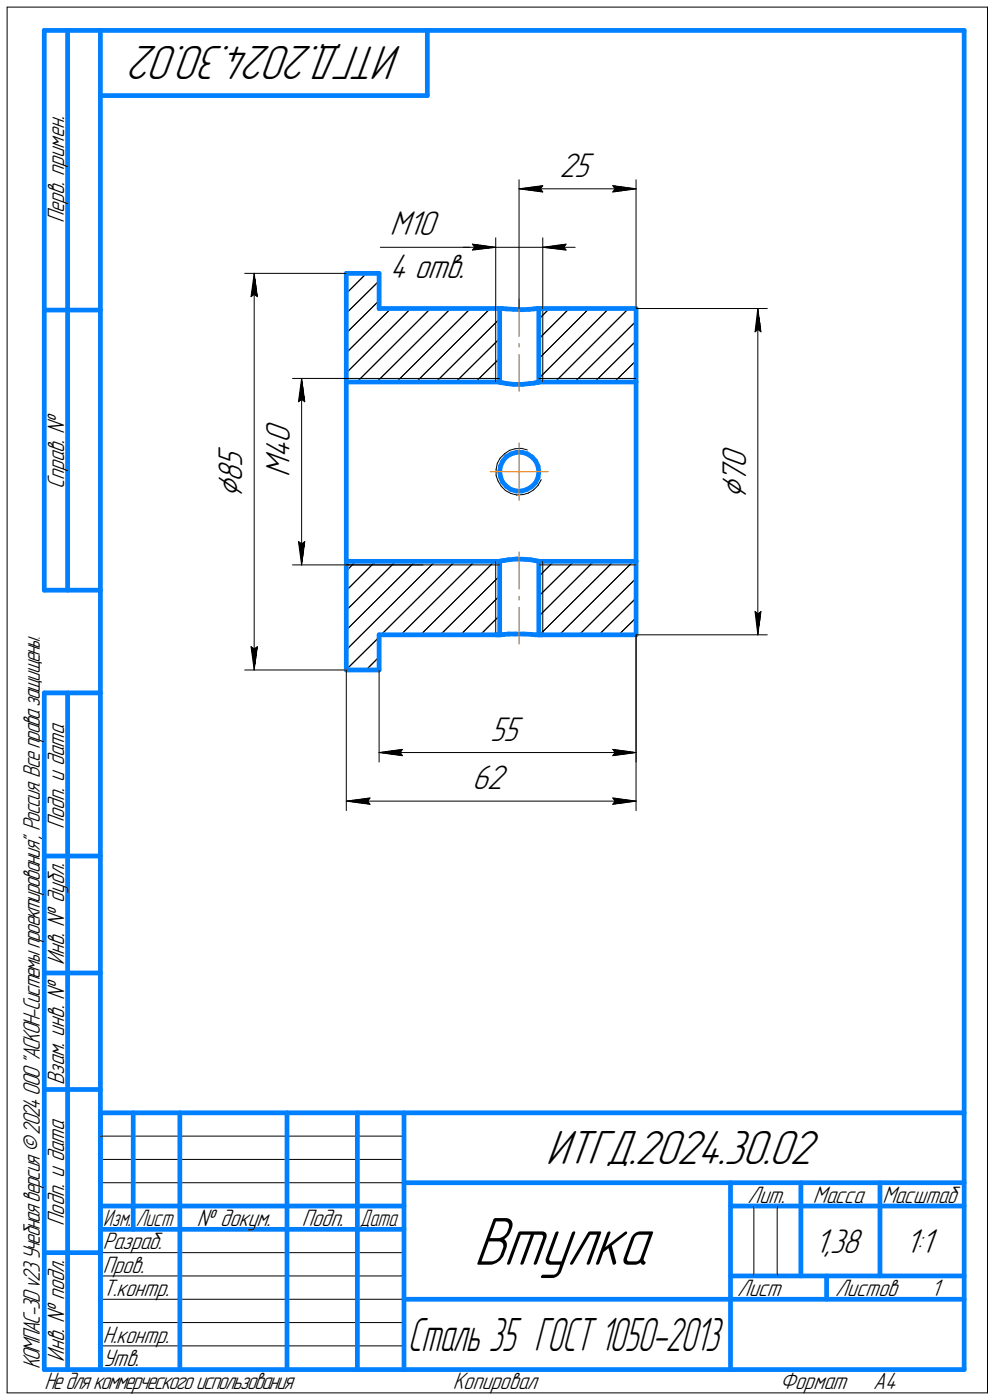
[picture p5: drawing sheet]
<svg xmlns="http://www.w3.org/2000/svg" width="213mm" height="300mm" viewBox="0 0 213 300" stroke-linecap="round" stroke-linejoin="round" font-family="sans-serif">
<defs><g id="words">
<text font-size="15.6" x="101.4" y="271.1">Втулка</text>
<g font-size="10.9">
<text x="86.1" y="10" transform="rotate(-180 86.1 10)">ИТГД.2024.30.02</text>
<text x="116.9" y="249.5">ИТГД.2024.30.02</text>
</g>
<text font-size="10.6" x="87.4" y="289.5">Сталь 35 ГОСТ 1050-2013</text>
<g font-size="8.5">
<text x="51.9" y="106.7" transform="rotate(-90 51.9 106.7)">⌀</text>
<text x="159.8" y="106.9" transform="rotate(-90 159.8 106.9)">⌀</text>
</g>
<g font-size="7.8">
<text x="119.8" y="38">25</text>
<text x="83.5" y="50.4">M10</text>
<text x="83.5" y="59.6">4 отв.</text>
<text x="62.1" y="95" transform="rotate(-90 62.1 95)">0</text>
<text x="51.9" y="100.1" transform="rotate(-90 51.9 100.1)">5</text>
<text x="62.1" y="98.2" transform="rotate(-90 62.1 98.2)">4</text>
<text x="159.8" y="100.3" transform="rotate(-90 159.8 100.3)">0</text>
<text x="51.9" y="103.3" transform="rotate(-90 51.9 103.3)">8</text>
<text x="62.1" y="102.2" transform="rotate(-90 62.1 102.2)">M</text>
<text x="159.8" y="103.5" transform="rotate(-90 159.8 103.5)">7</text>
<text x="105" y="158.8">55</text>
<text x="101.1" y="169.2">62</text>
<text x="174.5" y="268.5">1,38</text>
<text x="193.9" y="268.5">1:1</text>
</g>
<g font-size="5.4">
<text x="13.8" y="47.9" transform="rotate(-90 13.8 47.9)">Перв. примен.</text>
<text x="13.8" y="104.8" transform="rotate(-90 13.8 104.8)">Справ. №</text>
<text x="13.8" y="177.7" transform="rotate(-90 13.8 177.7)">Подп. и дата</text>
<text x="13.8" y="206.8" transform="rotate(-90 13.8 206.8)">Инв. № дубл.</text>
<text x="13.8" y="232.6" transform="rotate(-90 13.8 232.6)">Взам. инв. №</text>
<text x="160.1" y="257.8">Лит.</text>
<text x="174.1" y="257.8">Масса</text>
<text x="189" y="257.8">Масштаб</text>
<text x="13.8" y="262.7" transform="rotate(-90 13.8 262.7)">Подп. и дата</text>
<text x="42.2" y="262.8">№ докум.</text>
<text x="64.6" y="262.8">Подп.</text>
<text x="22" y="267.8">Разраб.</text>
<text x="22" y="272.8">Пров.</text>
<text x="22" y="277.8">Т.контр.</text>
<text x="157.9" y="277.8">Лист</text>
<text x="178.9" y="277.8">Листов</text>
<text x="199.4" y="277.8">1</text>
<text x="22" y="287.8">Н.контр.</text>
<text x="8.5" y="293.5" transform="rotate(-90 8.5 293.5)">КОМПАС-3Dv23Учебнаяверсия©2024ООО&quot;АСКОН-Системыпроектирования&quot;, Россия. Всеправазащищены.</text>
<text x="13.8" y="291.8" transform="rotate(-90 13.8 291.8)">Инв. № подл.</text>
<text x="22" y="292.8">Утв.</text>
<text x="9.5" y="297.7">Недлякоммерческогоиспользования</text>
<text x="97" y="297.8">Копировал</text>
<text x="167" y="297.8">Формат</text>
<text x="187" y="297.8">A4</text>
</g>
<g font-size="5.3">
<text x="22.1" y="262.8">Изм.</text>
<text x="29.1" y="262.8">Лист</text>
<text x="77.1" y="262.8">Дата</text>
</g>
</g></defs>
<g fill="none" stroke="#000" stroke-width=".21">
<path d="M1.5 1.5v297zM1.5 1.5h210zM211.5 1.5v297zM111.2 38.5v27.6zM116.2 39.8l-.5 .7zM131.2 39.8l.5 .7zM131.2 39.8l5 .7zM136.2 38.5v27.6zM52.4 58.6h21.8zM54.4 58.6l.7 5zM54.4 58.6l-.6 5zM54.4 58.6v85z"/>
<path d="M74.2 58.7l.1-.1zM81.4 53h19.8zM99.2 53h7zM101.2 53h5zM101.2 52.3l5 .7zM101.2 52.3l.5 .7zM101.2 53.6l5-.6zM101.7 53l-.5 .6zM106.2 51v15.1zM106.2 53h10zM111.2 40.5l5-.7zM111.2 40.5l5 .6z"/>
<path d="M111.2 40.5h25zM115.7 40.5l.5 .6zM116.2 51v15.1zM116.2 53l5 .6zM116.2 53l5-.7zM116.2 53h7zM120.7 53l.5 .6zM121.2 52.3l-.5 .7zM131.2 41.1l5-.6zM131.7 40.5l-.5 .6zM53.8 63.6l.6-.5zM54.4 63.1l.7 .5z"/>
<path d="M74.2 79.9l13.8-13.8zM74.2 75.6l9.5-9.5zM74.2 71.4l7-7zM74.2 67.1l7-6.9zM74.2 62.9l4.3-4.3zM106.2 66.1v15.8zM115.4 76.9l10.8-10.8zM115.4 72.6l6.5-6.5zM115.4 68.4l2.3-2.3zM116.2 66.1v15.8zM136.2 66.1h28.1zM161.7 71.1l.6-.5z"/>
<path d="M162.3 66.1l.7 5zM162.3 70.6l.7 .5zM162.3 66.1l-.6 5zM162.3 66.1v70zM62.7 81.1h11.5zM63.9 86.1l.7-.5zM64.6 81.1l.7 5zM64.6 85.6l.7 .5zM64.6 81.1l-.7 5zM64.6 81.1v40zM74.2 81.1h32.8zM76.5 81.9l15.7-15.8z"/>
<path d="M80.7 81.9l15.8-15.8zM84.9 81.9l15.9-15.8zM89.2 81.9l15.8-15.8zM93.4 81.9l13.6-13.6zM97.6 81.9l9.4-9.3zM101.9 81.9l5.1-5.1zM106.1 81.9l.9-.9zM106.5 99.3l-.2 1.3zM107.1 98.2l-.6 1.1zM108 97.3l1.1-.8zM108 97.3l-.9 .9zM109.1 96.5l1.2-.3z"/>
<path d="M110.3 96.2l1.4-.1zM111.7 96.1l1.2 .3zM115.4 81.1l15-15zM115.4 81.1h20.8zM118.9 81.9l15.7-15.8zM123.1 81.9l13.1-13.1zM127.3 81.9l8.9-8.8zM131.6 81.9l4.6-4.6zM135.8 81.9l.4-.4zM63.9 116.1l.7 5zM63.9 116.1l.7 .5zM64.6 116.6l.7-.5z"/>
<path d="M65.3 116.1l-.7 5zM106.3 100.6v1.3zM106.3 101.9l.4 1.2zM106.7 103.1l.7 1.1zM107.4 104.2l.9 1zM108.3 105.2l1.1 .5zM109.4 105.7l1.3 .4zM110.7 106.1l1.3-.1zM112 106l1.2-.3zM113.2 105.7l1.1-.7zM114.3 105l.9-.9zM115.8 103l-.6 1.1z"/>
<path d="M115.9 102.8l-.1 .2zM53.8 138.6l.6 5zM53.8 138.6l.6 .5zM54.4 139.1l.7-.5zM55.1 138.6l-.7 5zM62.7 121.1h27.9zM74.2 139.3l19-19zM74.2 135l14.8-14.7zM74.2 130.8l10.6-10.5zM74.2 126.6l6.2-6.3zM74.2 122.3l2-2zM74.2 121.1h32.8z"/>
<path d="M81.6 136.1l15.9-15.8zM85.9 136.1l15.8-15.8zM90.1 136.1l15.8-15.8zM94.3 136.1l12.7-12.7zM98.6 136.1l8.4-8.4zM102.9 136.1l4.1-4.2zM106.2 120.3v15.8zM115.4 127.8l7.5-7.5zM115.4 121.1h20.8zM115.6 136.1l15.8-15.8zM116.2 120.3v15.8zM118.6 120.3l-3.2 3.2z"/>
<path d="M119.8 136.1l15.8-15.8zM124 136.1l12.2-12.1zM127.2 120.3l-11.8 11.8zM128.3 136.1l7.9-7.9zM132.5 136.1l3.7-3.7zM136.2 136.1h28.1zM136.2 136.1v27.2zM136.2 136.1v37.6zM161.7 131.1l.6 5zM161.7 131.1l.6 .5zM162.3 131.6l.7-.5zM163 131.1l-.7 5z"/>
<path d="M52.4 143.6h21.8zM74.2 143.5l7-6.9zM74.2 143.6v30.1zM78.4 143.6l2.8-2.8zM81.2 143.6v19.7zM74.2 171.7l5-.7zM74.2 171.7l5 .7zM74.2 171.7h62zM78.7 171.7l.5 .7zM79.2 171l-.5 .7zM81.2 161.3l5-.7zM81.2 161.3l5 .7z"/>
<path d="M81.2 161.3h55zM85.7 161.3l.5 .7zM86.2 160.6l-.5 .7zM131.2 162l5-.7zM131.2 160.6l.5 .7zM131.2 160.6l5 .7zM131.2 172.4l5-.7zM131.2 171l.5 .7zM131.2 171l5 .7zM131.7 161.3l-.5 .7zM131.7 171.7l-.5 .7zM21.5 248.5h65z"/>
<path d="M21.5 253.5h65zM21.5 243.5h65zM161.5 258.5v15zM166.5 258.5v15zM21.5 268.5h65zM21.5 273.5h65zM21.5 278.5h65zM1.5 298.5h210zM21.5 283.5h65zM21.5 288.5h65z"/>
</g>
<g fill="none" stroke="#0080ff" stroke-width="1">
<path d="M9.5 6.5v120zM9.5 6.5h12zM14.5 6.5v120zM21.5 6.5v287zM21.5 6.5h185zM91.5 6.5v14zM206.5 6.5v287zM21.5 20.5h70zM74.2 58.6v23.3zM74.2 58.6h7zM81.2 58.6v7.5zM9.5 66.5h12z"/>
<path d="M81.2 66.1h25.8zM106.2 66.1h.8zM107 66.1v15.8zM107.1 66.1h.1M107.1 66.1h.5zM107.6 66.1l.9 .1zM108.5 66.2l1.5 .1zM110 66.3l1.9 .1zM111.9 66.4l1.5-.1zM113.4 66.3l1-.1zM114.4 66.2l.6-.1zM115 66.1h.3z"/>
<path d="M115.4 66.1h.1M115.4 66.1v15.8zM115.4 66.1h20.8zM115.4 66.1h.8zM136.2 66.1v15.8zM74.2 81.9h32.8zM74.2 81.9v38.4zM107 81.9l.1 .1zM107.1 82h.5zM107.2 99.9l-.2 1.2zM107.6 82l.9 .2zM107.7 98.8l-.5 1.1z"/>
<path d="M108.5 97.9l1-.6zM108.5 97.9l-.8 .9zM108.5 82.2l1.6 .2zM109.5 97.3l1.2-.4zM110.1 82.4h1.8zM110.7 96.9h1.1zM111.8 96.9l1.1 .4zM111.9 82.4l1.5-.2zM112.9 97.3l1.1 .7zM113.4 82.2l1-.1zM114 98l.7 .8zM114.4 82.1l.6-.1z"/>
<path d="M114.7 98.8l.5 1.1zM115 82h.3zM115.2 99.9l.2 1.2zM115.4 81.9h20.8zM115.4 81.9l-.1 .1zM136.2 81.9v38.4zM107 101.1l.2 1.1zM107.2 102.2l.4 1.1zM107.6 103.3l.9 .9zM108.5 104.2l.9 .7zM108.9 120l1.8-.2zM109.4 104.9l1.2 .3z"/>
<path d="M110.6 105.2h1.2zM110.7 119.8l1.8 .1zM111.8 105.2l1.1-.3zM112.5 119.9l1.2 .1zM112.9 104.9l1-.6zM113.7 120l.9 .1zM113.9 104.3l.8-.8zM115.2 102.4l-.5 1.1zM115.4 101.2l-.2 1.2zM115.4 101.2h.1M9.5 126.5h12zM74.2 120.3v23.3z"/>
<path d="M74.2 120.3h32.8zM81.2 136.1h25.8zM81.2 136.1v7.5zM106.2 136.1h.8zM107 120.3v15.8zM107 120.3l.3-.1zM107 136.1h.4zM107.3 120.2l.6-.1zM107.4 136.1l.5-.1zM107.9 120.1l1-.1zM107.9 136l1.1-.1zM109 135.9h1.3z"/>
<path d="M110.3 135.9h1.9zM112.2 135.9l1.7 .1zM113.9 136l.9 .1zM114.6 120.1l.5 .1zM114.8 136.1h.4zM115.1 120.2l.3 .1zM115.2 136.1h.2zM115.4 120.3v15.8zM115.4 120.3h20.8zM115.4 136.1h20.8zM115.4 136.1h.8zM136.2 120.3v15.8z"/>
<path d="M9.5 148.5v145zM9.5 148.5h12zM14.5 148.5v145zM74.2 143.6h7zM9.5 183.5h12zM9.5 208.5h12zM9.5 233.5h12zM21.5 238.5h185zM21.5 238.5v55zM28.5 238.5v25zM38.5 238.5v55zM61.5 238.5v55z"/>
<path d="M76.5 238.5v55zM86.5 238.5v55zM21.5 258.5h65zM86.5 253.5h120zM156.5 253.5v40zM156.5 258.5h15zM171.5 253.5v20zM171.5 258.5h35zM188.5 253.5v20zM9.5 268.5h12zM21.5 263.5h65zM86.5 278.5h70z"/>
<path d="M156.5 278.5h50zM156.5 273.5h50zM177 273.5v5zM9.5 293.5h12zM21.5 293.5h185z"/>
</g>
<path d="M111.2 64.1v8zM111.2 73.6v.8zM111.2 75.9v8zM111.2 94.9v6.2zM105 101.1h6.2zM111.2 101.1v6.2zM111.2 101.1h6.2zM111.2 118.3v8zM111.2 130.1v8zM111.2 127.8v.8z" fill="none" stroke="#ff8000" stroke-width=".21"/>
<g fill="#fff" stroke="#fff" stroke-width=".21">
<path d="M154.1 95.3h7.3zM154.1 95.4h7.3zM154.1 95.5h7.3zM154.1 95.6h7.3zM154.1 95.7h7.3zM154.1 95.8h7.3zM154.1 95.8h7.3zM154.1 95.9h7.3zM154.1 96h7.3zM154.1 96.1h7.3zM154.1 96.2h7.3zM154.1 96.3h7.3zM154.1 96.4h7.3zM154.1 96.4h7.3zM154.1 96.5h7.3zM154.1 96.6h7.3zM154.1 96.7h7.3zM154.1 96.8h7.3zM154.1 96.9h7.3zM154.1 96.9h7.3zM154.1 97h7.3zM154.1 97.1h7.3zM154.1 97.2h7.3zM154.1 97.3h7.3zM154.1 97.4h7.3zM154.1 97.5h7.3zM154.1 97.5h7.3zM154.1 97.6h7.3zM154.1 97.7h7.3zM154.1 97.8h7.3zM154.1 97.9h7.3zM154.1 98h7.3zM154.1 98h7.3zM154.1 98.1h7.3zM154.1 98.2h7.3zM154.1 98.3h7.3zM154.1 98.4h7.3zM154.1 98.5h7.3zM154.1 98.6h7.3zM154.1 98.6h7.3zM154.1 98.7h7.3zM154.1 98.8h7.3zM154.1 98.9h7.3zM154.1 99h7.3zM154.1 99.1h7.3zM154.1 99.1h7.3zM154.1 99.2h7.3zM154.1 99.3h7.3zM154.1 99.4h7.3zM154.1 99.5h7.3zM154.1 99.6h7.3zM154.1 99.7h7.3zM154.1 99.7h7.3zM154.1 99.8h7.3zM154.1 99.9h7.3zM154.1 100h7.3zM154.1 100.1h7.3zM154.1 100.2h7.3zM154.1 100.2h7.3zM154.1 100.3h7.3zM154.1 100.4h7.3zM154.1 100.5h7.3zM154.1 100.6h7.3zM154.1 100.7h7.3zM154.1 100.8h7.3zM154.1 100.8h7.3zM154.1 100.9h7.3zM154.1 101h7.3zM154.1 101.1h7.3zM154.1 101.2h7.3zM154.1 101.3h7.3zM154.1 101.3h7.3zM154.1 101.4h7.3zM154.1 101.5h7.3zM154.1 101.6h7.3zM154.1 101.7h7.3zM154.1 101.8h7.3zM154.1 101.9h7.3zM154.1 101.9h7.3zM154.1 102h7.3zM154.1 102.1h7.3zM154.1 102.2h7.3zM154.1 102.3h7.3zM154.1 102.4h7.3zM154.1 102.4h7.3zM154.1 102.5h7.3zM154.1 102.6h7.3zM154.1 102.7h7.3zM154.1 102.8h7.3zM154.1 102.9h7.3zM154.1 103h7.3zM154.1 103h7.3zM154.1 103.1h7.3zM154.1 103.2h7.3zM154.1 103.3h7.3zM154.1 103.4h7.3zM154.1 103.5h7.3zM154.1 103.5h7.3zM154.1 103.6h7.3zM154.1 103.7h7.3zM154.1 103.8h7.3zM154.1 103.9h7.3zM154.1 104h7.3zM154.1 104.1h7.3zM154.1 104.1h7.3zM154.1 104.2h7.3zM154.1 104.3h7.3zM154.1 104.4h7.3zM154.1 104.5h7.3zM154.1 104.6h7.3zM154.1 104.6h7.3zM154.1 104.7h7.3zM154.1 104.8h7.3zM154.1 104.9h7.3zM154.1 105h7.3zM154.1 105.1h7.3zM154.1 105.2h7.3zM154.1 105.2h7.3zM154.1 105.3h7.3zM154.1 105.4h7.3zM154.1 105.5h7.3zM154.1 105.6h7.3zM154.1 105.7h7.3zM154.1 105.7h7.3zM154.1 105.8h7.3zM154.1 105.9h7.3zM154.1 106h7.3zM154.1 106.1h7.3zM154.1 106.2h7.3zM154.1 106.3h7.3zM154.1 106.3h7.3zM154.1 106.4h7.3zM154.1 106.5h7.3zM154.1 106.6h7.3zM154.1 106.7h7.3zM154.1 106.8h7.3zM154.1 106.8h7.3z"/>
<path d="M162.2 66.4h.3zM162.2 66.5h.3zM162.2 66.5h.4zM162.1 66.6h.5zM162.1 66.7h.5zM162.1 66.8h.5zM162.1 66.9h.5zM162.1 67h.6zM162 67.1h.7zM162 67.1h.8zM162 67.2h.8zM161.9 67.3h.9zM161.9 67.4h1zM161.8 67.5h1.1zM161.8 67.6h1.2zM161.8 67.6h1.2zM161.7 67.7h1.4zM161.7 67.8h1.4zM161.6 67.9h1.5zM161.6 68h1.6zM161.6 68.1h1.6zM161.6 68.2h1.6zM161.6 68.2h1.6zM161.6 68.3h1.6zM161.6 68.4h1.6zM161.6 68.5h1.6zM161.5 68.6h1.7zM161.5 68.7h1.7zM161.5 68.7h1.7zM161.5 68.8h1.7zM161.5 68.9h1.7zM161.5 69h1.7zM161.5 69.1h1.7zM161.5 69.2h1.8zM161.5 69.3h1.8zM161.5 69.3h1.8zM161.5 69.4h1.8zM161.5 69.5h1.8zM161.5 69.6h1.8zM161.5 69.7h1.8zM161.4 69.8h1.9zM161.4 69.8h2zM161.4 69.9h2zM161.4 70h2zM161.4 70.1h2zM161.4 70.2h2zM161.4 70.3h2zM161.4 70.4h2zM161.3 70.4h2.2zM161.3 70.5h2.2zM161.3 70.6h2.2zM161.3 70.7h2.2zM161.3 70.8h2.2zM161.3 70.9h2.2zM161.3 71h2.2zM161.2 71h2.4zM161.2 71.1h2.4zM161.2 71.2h2.4zM161.2 71.3h2.4zM161.2 71.4h2.4zM161.2 71.5h2.4zM161.2 71.5h2.4z"/>
<path d="M161.1 130.6h2.5zM161.2 130.7h2.4zM161.2 130.8h2.4zM161.2 130.9h2.4zM161.2 131h2.4zM161.2 131.1h2.4zM161.2 131.1h2.4zM161.2 131.2h2.4zM161.3 131.3h2.2zM161.3 131.4h2.2zM161.3 131.5h2.2zM161.3 131.6h2.2zM161.3 131.7h2.2zM161.3 131.7h2.2zM161.3 131.8h2.2zM161.4 131.9h2zM161.4 132h2zM161.4 132.1h2zM161.4 132.2h2zM161.4 132.2h2zM161.4 132.3h2zM161.4 132.4h2zM161.5 132.5h1.8zM161.5 132.6h1.8zM161.5 132.7h1.8zM161.5 132.8h1.8zM161.5 132.8h1.8zM161.5 132.9h1.8zM161.5 133h1.8zM161.5 133.1h1.7zM161.5 133.2h1.7zM161.5 133.3h1.7zM161.5 133.3h1.7zM161.5 133.4h1.7zM161.5 133.5h1.7zM161.5 133.6h1.7zM161.6 133.7h1.6zM161.6 133.8h1.6zM161.6 133.9h1.6zM161.6 133.9h1.6zM161.6 134h1.6zM161.6 134.1h1.6zM161.6 134.2h1.6zM161.6 134.3h1.5zM161.7 134.4h1.4zM161.7 134.5h1.4zM161.8 134.5h1.2zM161.8 134.6h1.2zM161.8 134.7h1.1zM161.9 134.8h1zM161.9 134.9h.9zM162 135h.8zM162 135h.8zM162 135.1h.7zM162.1 135.2h.6zM162.1 135.3h.5zM162.1 135.4h.5zM162.1 135.5h.5zM162.1 135.6h.5zM162.2 135.6h.4zM162.2 135.7h.3zM162.2 135.8h.3z"/>
<path d="M105 153.2h7.4zM105 153.2h7.4zM105 153.3h7.4zM105 153.4h7.4zM105 153.5h7.4zM105 153.6h7.4zM105 153.7h7.4zM105 153.8h7.4zM105 153.8h7.4zM105 153.9h7.4zM105 154h7.4zM105 154.1h7.4zM105 154.2h7.4zM105 154.3h7.4zM105 154.3h7.4zM105 154.4h7.4zM105 154.5h7.4zM105 154.6h7.4zM105 154.7h7.4zM105 154.8h7.4zM105 154.9h7.4zM105 154.9h7.4zM105 155h7.4zM105 155.1h7.4zM105 155.2h7.4zM105 155.3h7.4zM105 155.4h7.4zM105 155.4h7.4zM105 155.5h7.4zM105 155.6h7.4zM105 155.7h7.4zM105 155.8h7.4zM105 155.9h7.4zM105 156h7.4zM105 156h7.4zM105 156.1h7.4zM105 156.2h7.4zM105 156.3h7.4zM105 156.4h7.4zM105 156.5h7.4zM105 156.5h7.4zM105 156.6h7.4zM105 156.7h7.4zM105 156.8h7.4zM105 156.9h7.4zM105 157h7.4zM105 157.1h7.4zM105 157.1h7.4zM105 157.2h7.4zM105 157.3h7.4zM105 157.4h7.4zM105 157.5h7.4zM105 157.6h7.4zM105 157.6h7.4zM105 157.7h7.4zM105 157.8h7.4zM105 157.9h7.4zM105 158h7.4zM105 158.1h7.4zM105 158.2h7.4zM105 158.2h7.4zM105 158.3h7.4zM105 158.4h7.4zM105 158.5h7.4zM105 158.6h7.4zM105 158.7h7.4zM105 158.7h7.4zM105 158.8h7.4zM105 158.9h7.4zM105 159h7.4zM105 159.1h7.4zM105 159.2h7.4zM105 159.3h7.4zM105 159.3h7.4zM105 159.4h7.4zM105 159.5h7.4zM105 159.6h7.4zM105 159.7h7.4zM105 159.8h7.4zM105 159.9h7.4zM105 159.9h7.4zM105 160h7.4zM105 160.1h7.4zM105 160.2h7.4z"/>
<path d="M86.1 160.1h.6zM85.5 160.2h1.2zM84.8 160.3h1.9zM84.2 160.4h2.5zM83.7 160.4h3zM83 160.5h3.7zM82.8 160.6h3.9zM82.6 160.7h4.1zM82.4 160.8h4.3zM82.2 160.9h4.5zM82 161h4.7zM81.8 161h4.9zM81.6 161.1h5.1zM81.4 161.2h5.3zM81.2 161.3h5.5zM81.4 161.4h5.3zM81.6 161.5h5.1zM81.8 161.5h4.9zM82 161.6h4.7zM82.2 161.7h4.5zM82.4 161.8h4.3zM82.6 161.9h4.1zM82.8 162h3.9zM83 162.1h3.7zM83.7 162.1h3zM84.5 162.2h2.2zM85.3 162.3h1.4zM86 162.4h.7z"/>
<path d="M130.7 160.1h.7zM130.7 160.2h1.3zM130.7 160.3h1.9zM130.7 160.4h2.6zM130.7 160.4h3.2zM130.7 160.5h3.8zM130.7 160.6h4zM130.7 160.7h4.2zM130.7 160.8h4.3zM130.7 160.9h4.6zM130.7 161h4.8zM130.7 161h4.9zM130.7 161.1h5.2zM130.7 161.2h5.4zM130.7 161.3h5.5zM130.7 161.4h5.4zM130.7 161.5h5.2zM130.7 161.5h4.9zM130.7 161.6h4.8zM130.7 161.7h4.6zM130.7 161.8h4.3zM130.7 161.9h4.2zM130.7 162h4zM130.7 162.1h3.8zM130.7 162.1h3.1zM130.7 162.2h2.3zM130.7 162.3h1.5zM130.7 162.4h.8z"/>
<path d="M101.1 163.6h8.2zM101.1 163.7h8.2zM101.1 163.7h8.2zM101.1 163.8h8.2zM101.1 163.9h8.2zM101.1 164h8.2zM101.1 164.1h8.2zM101.1 164.2h8.2zM101.1 164.3h8.2zM101.1 164.3h8.2zM101.1 164.4h8.2zM101.1 164.5h8.2zM101.1 164.6h8.2zM101.1 164.7h8.2zM101.1 164.8h8.2zM101.1 164.8h8.2zM101.1 164.9h8.2zM101.1 165h8.2zM101.1 165.1h8.2zM101.1 165.2h8.2zM101.1 165.3h8.2zM101.1 165.4h8.2zM101.1 165.4h8.2zM101.1 165.5h8.2zM101.1 165.6h8.2zM101.1 165.7h8.2zM101.1 165.8h8.2zM101.1 165.9h8.2zM101.1 165.9h8.2zM101.1 166h8.2zM101.1 166.1h8.2zM101.1 166.2h8.2zM101.1 166.3h8.2zM101.1 166.4h8.2zM101.1 166.5h8.2zM101.1 166.5h8.2zM101.1 166.6h8.2zM101.1 166.7h8.2zM101.1 166.8h8.2zM101.1 166.9h8.2zM101.1 167h8.2zM101.1 167h8.2zM101.1 167.1h8.2zM101.1 167.2h8.2zM101.1 167.3h8.2zM101.1 167.4h8.2zM101.1 167.5h8.2zM101.1 167.6h8.2zM101.1 167.6h8.2zM101.1 167.7h8.2zM101.1 167.8h8.2zM101.1 167.9h8.2zM101.1 168h8.2zM101.1 168.1h8.2zM101.1 168.1h8.2zM101.1 168.2h8.2zM101.1 168.3h8.2zM101.1 168.4h8.2zM101.1 168.5h8.2zM101.1 168.6h8.2zM101.1 168.7h8.2zM101.1 168.7h8.2zM101.1 168.8h8.2zM101.1 168.9h8.2zM101.1 169h8.2zM101.1 169.1h8.2zM101.1 169.2h8.2zM101.1 169.2h8.2zM101.1 169.3h8.2zM101.1 169.4h8.2zM101.1 169.5h8.2zM101.1 169.6h8.2zM101.1 169.7h8.2zM101.1 169.8h8.2zM101.1 169.8h8.2zM101.1 169.9h8.2zM101.1 170h8.2zM101.1 170.1h8.2zM101.1 170.2h8.2zM101.1 170.3h8.2zM101.1 170.3h8.2zM101.1 170.4h8.2zM101.1 170.5h8.2zM101.1 170.6h8.2z"/>
<path d="M79 170.6h.7zM78.2 170.7h1.5zM77.6 170.8h2.1zM76.8 170.9h2.9zM76 170.9h3.7zM75.9 171h3.8zM75.7 171.1h4zM75.4 171.2h4.3zM75.3 171.3h4.4zM75 171.4h4.7zM74.8 171.4h4.9zM74.6 171.5h5.1zM74.4 171.6h5.3zM74.2 171.7h5.5zM74.4 171.8h5.3zM74.6 171.9h5.1zM74.8 172h4.9zM75 172h4.7zM75.3 172.1h4.4zM75.4 172.2h4.3zM75.7 172.3h4zM75.9 172.4h3.8zM76 172.5h3.7zM76.7 172.6h3zM77.3 172.6h2.4zM77.9 172.7h1.8zM78.5 172.8h1.2zM79.1 172.9h.6z"/>
<path d="M130.7 170.6h.8zM130.7 170.7h1.5zM130.7 170.8h2.3zM130.7 170.9h3.1zM130.7 170.9h3.8zM130.7 171h4zM130.7 171.1h4.2zM130.7 171.2h4.3zM130.7 171.3h4.6zM130.7 171.4h4.8zM130.7 171.4h4.9zM130.7 171.5h5.2zM130.7 171.6h5.4zM130.7 171.7h5.5zM130.7 171.8h5.4zM130.7 171.9h5.2zM130.7 172h4.9zM130.7 172h4.8zM130.7 172.1h4.6zM130.7 172.2h4.3zM130.7 172.3h4.2zM130.7 172.4h4zM130.7 172.5h3.8zM130.7 172.6h3.2zM130.7 172.6h2.6zM130.7 172.7h1.9zM130.7 172.8h1.3zM130.7 172.9h.7z"/>
<path d="M46.1 95.5h7.3zM46.1 95.6h7.3zM46.1 95.7h7.3zM46.1 95.8h7.3zM46.1 95.8h7.3zM46.1 95.9h7.3zM46.1 96h7.3zM46.1 96.1h7.3zM46.1 96.2h7.3zM46.1 96.3h7.3zM46.1 96.4h7.3zM46.1 96.4h7.3zM46.1 96.5h7.3zM46.1 96.6h7.3zM46.1 96.7h7.3zM46.1 96.8h7.3zM46.1 96.9h7.3zM46.1 96.9h7.3zM46.1 97h7.3zM46.1 97.1h7.3zM46.1 97.2h7.3zM46.1 97.3h7.3zM46.1 97.4h7.3zM46.1 97.5h7.3zM46.1 97.5h7.3zM46.1 97.6h7.3zM46.1 97.7h7.3zM46.1 97.8h7.3zM46.1 97.9h7.3zM46.1 98h7.3zM46.1 98h7.3zM46.1 98.1h7.3zM46.1 98.2h7.3zM46.1 98.3h7.3zM46.1 98.4h7.3zM46.1 98.5h7.3zM46.1 98.6h7.3zM46.1 98.6h7.3zM46.1 98.7h7.3zM46.1 98.8h7.3zM46.1 98.9h7.3zM46.1 99h7.3zM46.1 99.1h7.3zM46.1 99.1h7.3zM46.1 99.2h7.3zM46.1 99.3h7.3zM46.1 99.4h7.3zM46.1 99.5h7.3zM46.1 99.6h7.3zM46.1 99.7h7.3zM46.1 99.7h7.3zM46.1 99.8h7.3zM46.1 99.9h7.3zM46.1 100h7.3zM46.1 100.1h7.3zM46.1 100.2h7.3zM46.1 100.2h7.3zM46.1 100.3h7.3zM46.1 100.4h7.3zM46.1 100.5h7.3zM46.1 100.6h7.3zM46.1 100.7h7.3zM46.1 100.8h7.3zM46.1 100.8h7.3zM46.1 100.9h7.3zM46.1 101h7.3zM46.1 101.1h7.3zM46.1 101.2h7.3zM46.1 101.3h7.3zM46.1 101.3h7.3zM46.1 101.4h7.3zM46.1 101.5h7.3zM46.1 101.6h7.3zM46.1 101.7h7.3zM46.1 101.8h7.3zM46.1 101.9h7.3zM46.1 101.9h7.3zM46.1 102h7.3zM46.1 102.1h7.3zM46.1 102.2h7.3zM46.1 102.3h7.3zM46.1 102.4h7.3zM46.1 102.4h7.3zM46.1 102.5h7.3zM46.1 102.6h7.3zM46.1 102.7h7.3zM46.1 102.8h7.3zM46.1 102.9h7.3zM46.1 103h7.3zM46.1 103h7.3zM46.1 103.1h7.3zM46.1 103.2h7.3zM46.1 103.3h7.3zM46.1 103.4h7.3zM46.1 103.5h7.3zM46.1 103.5h7.3zM46.1 103.6h7.3zM46.1 103.7h7.3zM46.1 103.8h7.3zM46.1 103.9h7.3zM46.1 104h7.3zM46.1 104.1h7.3zM46.1 104.1h7.3zM46.1 104.2h7.3zM46.1 104.3h7.3zM46.1 104.4h7.3zM46.1 104.5h7.3zM46.1 104.6h7.3zM46.1 104.6h7.3zM46.1 104.7h7.3zM46.1 104.8h7.3zM46.1 104.9h7.3zM46.1 105h7.3zM46.1 105.1h7.3zM46.1 105.2h7.3zM46.1 105.2h7.3zM46.1 105.3h7.3zM46.1 105.4h7.3zM46.1 105.5h7.3zM46.1 105.6h7.3zM46.1 105.7h7.3zM46.1 105.7h7.3zM46.1 105.8h7.3zM46.1 105.9h7.3zM46.1 106h7.3zM46.1 106.1h7.3zM46.1 106.2h7.3zM46.1 106.3h7.3zM46.1 106.3h7.3zM46.1 106.4h7.3zM46.1 106.5h7.3zM46.1 106.6h7.3z"/>
<path d="M54.4 58.8h.2zM54.4 58.9h.2zM54.3 59h.3zM54.3 59.1h.4zM54.2 59.2h.5zM54.2 59.3h.6zM54.2 59.4h.6zM54.1 59.4h.7zM54.1 59.5h.8zM54 59.6h.9zM54 59.7h.9zM53.9 59.8h1zM53.9 59.9h1zM53.9 59.9h1.1zM53.8 60h1.2zM53.8 60.1h1.2zM53.8 60.2h1.3zM53.8 60.3h1.3zM53.7 60.4h1.4zM53.7 60.5h1.5zM53.7 60.5h1.5zM53.7 60.6h1.5zM53.7 60.7h1.5zM53.7 60.8h1.5zM53.7 60.9h1.5zM53.7 61h1.5zM53.6 61h1.7zM53.6 61.1h1.7zM53.6 61.2h1.7zM53.6 61.3h1.7zM53.6 61.4h1.7zM53.6 61.5h1.7zM53.6 61.6h1.7zM53.5 61.6h1.9zM53.5 61.7h1.9zM53.5 61.8h1.9zM53.5 61.9h1.9zM53.5 62h1.9zM53.5 62.1h1.9zM53.5 62.1h1.9zM53.4 62.2h2zM53.4 62.3h2.1zM53.4 62.4h2.1zM53.4 62.5h2.1zM53.4 62.6h2.1zM53.4 62.7h2.1zM53.4 62.7h2.1zM53.4 62.8h2.1zM53.3 62.9h2.2zM53.3 63h2.2zM53.3 63.1h2.2zM53.3 63.2h2.2zM53.3 63.2h2.2zM53.3 63.3h2.2zM53.3 63.4h2.2zM53.3 63.5h2.3zM53.3 63.6h2.3zM53.3 63.7h2.3zM53.3 63.8h2.3zM53.3 63.8h2.3zM53.3 63.9h2.3zM53.3 64h2.3z"/>
<path d="M53.2 138.1h2.4zM53.3 138.2h2.3zM53.3 138.3h2.3zM53.3 138.3h2.3zM53.3 138.4h2.3zM53.3 138.5h2.3zM53.3 138.6h2.3zM53.3 138.7h2.3zM53.3 138.8h2.2zM53.3 138.9h2.2zM53.3 138.9h2.2zM53.3 139h2.2zM53.3 139.1h2.2zM53.3 139.2h2.2zM53.3 139.3h2.2zM53.4 139.4h2.1zM53.4 139.4h2.1zM53.4 139.5h2.1zM53.4 139.6h2.1zM53.4 139.7h2.1zM53.4 139.8h2.1zM53.4 139.9h2.1zM53.4 140h2zM53.5 140h1.9zM53.5 140.1h1.9zM53.5 140.2h1.9zM53.5 140.3h1.9zM53.5 140.4h1.9zM53.5 140.5h1.9zM53.5 140.5h1.9zM53.6 140.6h1.7zM53.6 140.7h1.7zM53.6 140.8h1.7zM53.6 140.9h1.7zM53.6 141h1.7zM53.6 141.1h1.7zM53.6 141.1h1.7zM53.7 141.2h1.5zM53.7 141.3h1.5zM53.7 141.4h1.5zM53.7 141.5h1.5zM53.7 141.6h1.5zM53.7 141.6h1.5zM53.7 141.7h1.5zM53.7 141.8h1.4zM53.8 141.9h1.3zM53.8 142h1.3zM53.8 142.1h1.2zM53.8 142.2h1.2zM53.9 142.2h1.1zM53.9 142.3h1zM53.9 142.4h1zM54 142.5h.9zM54 142.6h.9zM54.1 142.7h.8zM54.1 142.7h.7zM54.2 142.8h.6zM54.2 142.9h.6zM54.2 143h.5zM54.3 143.1h.4zM54.3 143.2h.3zM54.4 143.3h.2zM54.4 143.3h.2z"/>
<path d="M56.5 90h7.1zM56.5 90.1h7.1zM56.5 90.2h7.1zM56.5 90.3h7.1zM56.5 90.3h7.1zM56.5 90.4h7.1zM56.5 90.5h7.1zM56.5 90.6h7.1zM56.5 90.7h7.1zM56.5 90.8h7.1zM56.5 90.8h7.1zM56.5 90.9h7.1zM56.5 91h7.1zM56.5 91.1h7.1zM56.5 91.2h7.1zM56.5 91.3h7.1zM56.5 91.4h7.1zM56.5 91.4h7.1zM56.5 91.5h7.1zM56.5 91.6h7.1zM56.5 91.7h7.1zM56.5 91.8h7.1zM56.5 91.9h7.1zM56.5 91.9h7.1zM56.5 92h7.1zM56.5 92.1h7.1zM56.5 92.2h7.1zM56.5 92.3h7.1zM56.5 92.4h7.1zM56.5 92.5h7.1zM56.5 92.5h7.1zM56.5 92.6h7.1zM56.5 92.7h7.1zM56.5 92.8h7.1zM56.5 92.9h7.1zM56.5 93h7.1zM56.5 93h7.1zM56.5 93.1h7.1zM56.5 93.2h7.1zM56.5 93.3h7.1zM56.5 93.4h7.1zM56.5 93.5h7.1zM56.5 93.6h7.1zM56.5 93.6h7.1zM56.5 93.7h7.1zM56.5 93.8h7.1zM56.5 93.9h7.1zM56.5 94h7.1zM56.5 94.1h7.1zM56.5 94.1h7.1zM56.5 94.2h7.1zM56.5 94.3h7.1zM56.5 94.4h7.1zM56.5 94.5h7.1zM56.5 94.6h7.1zM56.5 94.7h7.1zM56.5 94.7h7.1zM56.5 94.8h7.1zM56.5 94.9h7.1zM56.5 95h7.1zM56.5 95.1h7.1zM56.5 95.2h7.1zM56.5 95.2h7.1zM56.5 95.3h7.1zM56.5 95.4h7.1zM56.5 95.5h7.1zM56.5 95.6h7.1zM56.5 95.7h7.1zM56.5 95.8h7.1zM56.5 95.8h7.1zM56.5 95.9h7.1zM56.5 96h7.1zM56.5 96.1h7.1zM56.5 96.2h7.1zM56.5 96.3h7.1zM56.5 96.4h7.1zM56.5 96.4h7.1zM56.5 96.5h7.1zM56.5 96.6h7.1zM56.5 96.7h7.1zM56.5 96.8h7.1zM56.5 96.9h7.1zM56.5 96.9h7.1zM56.5 97h7.1zM56.5 97.1h7.1zM56.5 97.2h7.1zM56.5 97.3h7.1zM56.5 97.4h7.1zM56.5 97.5h7.1zM56.5 97.5h7.1zM56.5 97.6h7.1zM56.5 97.7h7.1zM56.5 97.8h7.1zM56.5 97.9h7.1zM56.5 98h7.1zM56.5 98h7.1zM56.5 98.1h7.1zM56.5 98.2h7.1zM56.5 98.3h7.1zM56.5 98.4h7.1zM56.5 98.5h7.1zM56.5 98.6h7.1zM56.5 98.6h7.1zM56.5 98.7h7.1zM56.5 98.8h7.1zM56.5 98.9h7.1zM56.5 99h7.1zM56.5 99.1h7.1zM56.5 99.1h7.1zM56.5 99.2h7.1zM56.5 99.3h7.1zM56.5 99.4h7.1zM56.5 99.5h7.1zM56.5 99.6h7.1zM56.5 99.7h7.1zM56.5 99.7h7.1zM56.5 99.8h7.1zM56.5 99.9h7.1zM56.5 100h7.1zM56.5 100.1h7.1zM56.5 100.2h7.1zM56.5 100.2h7.1zM56.5 100.3h7.1zM56.5 100.4h7.1zM56.5 100.5h7.1zM56.5 100.6h7.1zM56.5 100.7h7.1zM56.5 100.8h7.1zM56.5 100.8h7.1zM56.5 100.9h7.1zM56.5 101h7.1zM56.5 101.1h7.1zM56.5 101.2h7.1zM56.5 101.3h7.1zM56.5 101.3h7.1zM56.5 101.4h7.1zM56.5 101.5h7.1zM56.5 101.6h7.1zM56.5 101.7h7.1zM56.5 101.8h7.1zM56.5 101.9h7.1zM56.5 101.9h7.1zM56.5 102h7.1zM56.5 102.1h7.1z"/>
<path d="M64.5 81.4h.3zM64.5 81.4h.3zM64.5 81.5h.4zM64.4 81.6h.5zM64.4 81.7h.5zM64.3 81.8h.6zM64.3 81.9h.6zM64.3 82h.7zM64.3 82h.7zM64.3 82.1h.8zM64.3 82.2h.8zM64.2 82.3h.9zM64.2 82.4h1zM64.1 82.5h1.1zM64.1 82.5h1.2zM64.1 82.6h1.2zM64 82.7h1.4zM64 82.8h1.4zM63.9 82.9h1.5zM63.9 83h1.5zM63.9 83.1h1.5zM63.9 83.1h1.5zM63.9 83.2h1.5zM63.9 83.3h1.5zM63.9 83.4h1.5zM63.9 83.5h1.5zM63.8 83.6h1.7zM63.8 83.7h1.7zM63.8 83.7h1.7zM63.8 83.8h1.7zM63.8 83.9h1.7zM63.8 84h1.7zM63.8 84.1h1.7zM63.8 84.2h1.8zM63.8 84.2h1.8zM63.8 84.3h1.8zM63.8 84.4h1.8zM63.8 84.5h1.8zM63.8 84.6h1.8zM63.8 84.7h1.8zM63.7 84.8h1.9zM63.7 84.8h2zM63.7 84.9h2zM63.7 85h2zM63.7 85.1h2zM63.7 85.2h2zM63.7 85.3h2zM63.7 85.3h2zM63.6 85.4h2.2zM63.6 85.5h2.2zM63.6 85.6h2.2zM63.6 85.7h2.2zM63.6 85.8h2.2zM63.6 85.9h2.2zM63.6 85.9h2.2zM63.5 86h2.4zM63.5 86.1h2.4zM63.5 86.2h2.4zM63.5 86.3h2.4zM63.5 86.4h2.4zM63.5 86.4h2.4zM63.5 86.5h2.4z"/>
<path d="M63.4 115.6h2.5zM63.5 115.7h2.4zM63.5 115.7h2.4zM63.5 115.8h2.4zM63.5 115.9h2.4zM63.5 116h2.4zM63.5 116.1h2.4zM63.5 116.2h2.4zM63.6 116.2h2.2zM63.6 116.3h2.2zM63.6 116.4h2.2zM63.6 116.5h2.2zM63.6 116.6h2.2zM63.6 116.7h2.2zM63.6 116.8h2.2zM63.7 116.8h2zM63.7 116.9h2zM63.7 117h2zM63.7 117.1h2zM63.7 117.2h2zM63.7 117.3h2zM63.7 117.3h2zM63.7 117.4h1.9zM63.8 117.5h1.8zM63.8 117.6h1.8zM63.8 117.7h1.8zM63.8 117.8h1.8zM63.8 117.9h1.8zM63.8 117.9h1.8zM63.8 118h1.8zM63.8 118.1h1.7zM63.8 118.2h1.7zM63.8 118.3h1.7zM63.8 118.4h1.7zM63.8 118.4h1.7zM63.8 118.5h1.7zM63.8 118.6h1.7zM63.9 118.7h1.5zM63.9 118.8h1.5zM63.9 118.9h1.5zM63.9 119h1.5zM63.9 119h1.5zM63.9 119.1h1.5zM63.9 119.2h1.5zM63.9 119.3h1.5zM64 119.4h1.4zM64 119.5h1.4zM64.1 119.5h1.2zM64.1 119.6h1.2zM64.1 119.7h1.1zM64.2 119.8h1zM64.2 119.9h.9zM64.3 120h.8zM64.3 120.1h.8zM64.3 120.1h.7zM64.3 120.2h.7zM64.3 120.3h.6zM64.3 120.4h.6zM64.4 120.5h.5zM64.4 120.6h.5zM64.5 120.6h.4zM64.5 120.7h.3zM64.5 120.8h.3z"/>
<path d="M83.5 44.9h11.1zM83.5 45h11.1zM83.5 45h11.1zM83.5 45.1h11.1zM83.5 45.2h11.1zM83.5 45.3h11.1zM83.5 45.4h11.1zM83.5 45.5h11.1zM83.5 45.6h11.1zM83.5 45.6h11.1zM83.5 45.7h11.1zM83.5 45.8h11.1zM83.5 45.9h11.1zM83.5 46h11.1zM83.5 46.1h11.1zM83.5 46.1h11.1zM83.5 46.2h11.1zM83.5 46.3h11.1zM83.5 46.4h11.1zM83.5 46.5h11.1zM83.5 46.6h11.1zM83.5 46.7h11.1zM83.5 46.7h11.1zM83.5 46.8h11.1zM83.5 46.9h11.1zM83.5 47h11.1zM83.5 47.1h11.1zM83.5 47.2h11.1zM83.5 47.2h11.1zM83.5 47.3h11.1zM83.5 47.4h11.1zM83.5 47.5h11.1zM83.5 47.6h11.1zM83.5 47.7h11.1zM83.5 47.8h11.1zM83.5 47.8h11.1zM83.5 47.9h11.1zM83.5 48h11.1zM83.5 48.1h11.1zM83.5 48.2h11.1zM83.5 48.3h11.1zM83.5 48.3h11.1zM83.5 48.4h11.1zM83.5 48.5h11.1zM83.5 48.6h11.1zM83.5 48.7h11.1zM83.5 48.8h11.1zM83.5 48.9h11.1zM83.5 48.9h11.1zM83.5 49h11.1zM83.5 49.1h11.1zM83.5 49.2h11.1zM83.5 49.3h11.1zM83.5 49.4h11.1zM83.5 49.4h11.1zM83.5 49.5h11.1zM83.5 49.6h11.1zM83.5 49.7h11.1zM83.5 49.8h11.1zM83.5 49.9h11.1zM83.5 50h11.1zM83.5 50h11.1zM83.5 50.1h11.1zM83.5 50.2h11.1zM83.5 50.3h11.1zM83.5 50.4h11.1zM83.5 50.5h11.1zM83.5 50.5h11.1zM83.5 50.6h11.1zM83.5 50.7h11.1zM83.5 50.8h11.1zM83.5 50.9h11.1zM83.5 51h11.1zM83.5 51.1h11.1zM83.5 51.1h11.1zM83.5 51.2h11.1zM83.5 51.3h11.1zM83.5 51.4h11.1zM83.5 51.5h11.1zM83.5 51.6h11.1zM83.5 51.6h11.1zM83.5 51.7h11.1zM83.5 51.8h11.1zM83.5 51.9h11.1z"/>
<path d="M83.5 53.9h15.7zM83.5 54h15.7zM83.5 54.1h15.7zM83.5 54.2h15.7zM83.5 54.3h15.7zM83.5 54.4h15.7zM83.5 54.4h15.7zM83.5 54.5h15.7zM83.5 54.6h15.7zM83.5 54.7h15.7zM83.5 54.8h15.7zM83.5 54.9h15.7zM83.5 54.9h15.7zM83.5 55h15.7zM83.5 55.1h15.7zM83.5 55.2h15.7zM83.5 55.3h15.7zM83.5 55.4h15.7zM83.5 55.5h15.7zM83.5 55.5h15.7zM83.5 55.6h15.7zM83.5 55.7h15.7zM83.5 55.8h15.7zM83.5 55.9h15.7zM83.5 56h15.7zM83.5 56h15.7zM83.5 56.1h15.7zM83.5 56.2h15.7zM83.5 56.3h15.7zM83.5 56.4h15.7zM83.5 56.5h15.7zM83.5 56.6h15.7zM83.5 56.6h15.7zM83.5 56.7h15.7zM83.5 56.8h15.7zM83.5 56.9h15.7zM83.5 57h15.7zM83.5 57.1h15.7zM83.5 57.1h15.7zM83.5 57.2h15.7zM83.5 57.3h15.7zM83.5 57.4h15.7zM83.5 57.5h15.7zM83.5 57.6h15.7zM83.5 57.7h15.7zM83.5 57.7h15.7zM83.5 57.8h15.7zM83.5 57.9h15.7zM83.5 58h15.7zM83.5 58.1h15.7zM83.5 58.2h15.7zM83.5 58.3h15.7zM83.5 58.3h15.7zM83.5 58.4h15.7zM83.5 58.5h15.7zM83.5 58.6h15.7zM83.5 58.7h15.7zM83.5 58.8h15.7zM83.5 58.8h15.7zM83.5 58.9h15.7zM83.5 59h15.7zM83.5 59.1h15.7zM83.5 59.2h15.7zM83.5 59.3h15.7zM83.5 59.4h15.7zM83.5 59.4h15.7zM83.5 59.5h15.7zM83.5 59.6h15.7zM83.5 59.7h15.7zM83.5 59.8h15.7zM83.5 59.9h15.7zM83.5 59.9h15.7zM83.5 60h15.7zM83.5 60.1h15.7zM83.5 60.2h15.7zM83.5 60.3h15.7zM83.5 60.4h15.7zM83.5 60.5h15.7zM83.5 60.5h15.7zM83.5 60.6h15.7zM83.5 60.7h15.7zM83.5 60.8h15.7zM83.5 60.9h15.7zM83.5 61h15.7zM83.5 61h15.7z"/>
<path d="M100.7 51.8h.6zM100.7 51.9h1.2zM100.7 52h1.8zM100.7 52.1h2.5zM100.7 52.2h3.1zM100.7 52.2h3.7zM100.7 52.3h3.9zM100.7 52.4h4.1zM100.7 52.5h4.3zM100.7 52.6h4.5zM100.7 52.7h4.7zM100.7 52.7h4.9zM100.7 52.8h5.1zM100.7 52.9h5.3zM100.7 53h5.5zM100.7 53.1h5.3zM100.7 53.2h5zM100.7 53.3h4.9zM100.7 53.3h4.6zM100.7 53.4h4.4zM100.7 53.5h4.2zM100.7 53.6h3.9zM100.7 53.7h3.7zM100.7 53.8h3.1zM100.7 53.8h2.5zM100.7 53.9h1.8zM100.7 54h1.2zM100.7 54.1h.6z"/>
<path d="M121.1 51.8h.6zM120.5 51.9h1.2zM119.9 52h1.8zM119.3 52.1h2.4zM118.7 52.2h3zM118 52.2h3.7zM117.9 52.3h3.8zM117.7 52.4h4zM117.4 52.5h4.3zM117.3 52.6h4.4zM117.1 52.7h4.6zM116.8 52.7h4.9zM116.7 52.8h5zM116.5 52.9h5.2zM116.2 53h5.5zM116.5 53.1h5.2zM116.8 53.2h4.9zM116.9 53.3h4.8zM117.2 53.3h4.5zM117.4 53.4h4.3zM117.6 53.5h4.1zM117.9 53.6h3.8zM118 53.7h3.7zM118.7 53.8h3zM119.3 53.8h2.4zM119.9 53.9h1.8zM120.5 54h1.2zM121.1 54.1h.6z"/>
<path d="M119.8 32.3h7.8zM119.8 32.4h7.8zM119.8 32.5h7.8zM119.8 32.6h7.8zM119.8 32.7h7.8zM119.8 32.8h7.8zM119.8 32.9h7.8zM119.8 32.9h7.8zM119.8 33h7.8zM119.8 33.1h7.8zM119.8 33.2h7.8zM119.8 33.3h7.8zM119.8 33.4h7.8zM119.8 33.4h7.8zM119.8 33.5h7.8zM119.8 33.6h7.8zM119.8 33.7h7.8zM119.8 33.8h7.8zM119.8 33.9h7.8zM119.8 34h7.8zM119.8 34h7.8zM119.8 34.1h7.8zM119.8 34.2h7.8zM119.8 34.3h7.8zM119.8 34.4h7.8zM119.8 34.5h7.8zM119.8 34.5h7.8zM119.8 34.6h7.8zM119.8 34.7h7.8zM119.8 34.8h7.8zM119.8 34.9h7.8zM119.8 35h7.8zM119.8 35.1h7.8zM119.8 35.1h7.8zM119.8 35.2h7.8zM119.8 35.3h7.8zM119.8 35.4h7.8zM119.8 35.5h7.8zM119.8 35.6h7.8zM119.8 35.6h7.8zM119.8 35.7h7.8zM119.8 35.8h7.8zM119.8 35.9h7.8zM119.8 36h7.8zM119.8 36.1h7.8zM119.8 36.2h7.8zM119.8 36.2h7.8zM119.8 36.3h7.8zM119.8 36.4h7.8zM119.8 36.5h7.8zM119.8 36.6h7.8zM119.8 36.7h7.8zM119.8 36.7h7.8zM119.8 36.8h7.8zM119.8 36.9h7.8zM119.8 37h7.8zM119.8 37.1h7.8zM119.8 37.2h7.8zM119.8 37.3h7.8zM119.8 37.3h7.8zM119.8 37.4h7.8zM119.8 37.5h7.8zM119.8 37.6h7.8zM119.8 37.7h7.8zM119.8 37.8h7.8zM119.8 37.8h7.8zM119.8 37.9h7.8zM119.8 38h7.8zM119.8 38.1h7.8zM119.8 38.2h7.8zM119.8 38.3h7.8zM119.8 38.4h7.8zM119.8 38.4h7.8zM119.8 38.5h7.8zM119.8 38.6h7.8zM119.8 38.7h7.8zM119.8 38.8h7.8zM119.8 38.9h7.8zM119.8 38.9h7.8zM119.8 39h7.8zM119.8 39.1h7.8zM119.8 39.2h7.8zM119.8 39.3h7.8zM119.8 39.4h7.8z"/>
<path d="M116 39.4h.7zM115.2 39.5h1.5zM114.6 39.5h2.1zM113.8 39.6h2.9zM113 39.7h3.7zM112.9 39.8h3.8zM112.7 39.9h4zM112.4 40h4.3zM112.3 40h4.4zM112 40.1h4.7zM111.8 40.2h4.9zM111.6 40.3h5.1zM111.4 40.4h5.3zM111.2 40.5h5.5zM111.4 40.6h5.3zM111.6 40.6h5.1zM111.8 40.7h4.9zM112 40.8h4.7zM112.3 40.9h4.4zM112.4 41h4.3zM112.7 41.1h4zM112.9 41.1h3.8zM113 41.2h3.7zM113.7 41.3h3zM114.3 41.4h2.4zM114.9 41.5h1.8zM115.5 41.6h1.2zM116.1 41.7h.6z"/>
<path d="M130.7 39.4h.8zM130.7 39.5h1.5zM130.7 39.5h2.3zM130.7 39.6h3.1zM130.7 39.7h3.8zM130.7 39.8h4zM130.7 39.9h4.2zM130.7 40h4.3zM130.7 40h4.6zM130.7 40.1h4.8zM130.7 40.2h4.9zM130.7 40.3h5.2zM130.7 40.4h5.4zM130.7 40.5h5.5zM130.7 40.6h5.4zM130.7 40.6h5.2zM130.7 40.7h4.9zM130.7 40.8h4.8zM130.7 40.9h4.6zM130.7 41h4.3zM130.7 41.1h4.2zM130.7 41.1h4zM130.7 41.2h3.8zM130.7 41.3h3.2zM130.7 41.4h2.6zM130.7 41.5h1.9zM130.7 41.6h1.3zM130.7 41.7h.7z"/>
</g>
<g fill="#000" stroke="#000" stroke-width=".21">
<path d="M115.7 39.9h.5zM115 40h1.2zM114.4 40h1.7zM113.7 40.1h2.3zM113.1 40.2h2.9zM112.4 40.3h3.5zM111.8 40.4h4z"/>
<path d="M131.3 39.9h.6zM131.4 40h1.1zM131.5 40h1.7zM131.5 40.1h2.3zM131.6 40.2h2.8zM131.7 40.3h3.3zM131.7 40.4h3.9z"/>
<path d="M54.3 59.9h.1zM54.3 59.9h.1zM54.3 60h.1zM54.3 60.1h.1zM54.3 60.2h.1zM54.3 60.3h.1zM54.3 60.4h.1zM54.3 60.5h.1zM54.2 60.5h.2zM54.2 60.6h.2zM54.2 60.7h.2zM54.2 60.8h.2zM54.2 60.9h.2zM54.2 61h.2zM54.2 61h.2zM54.1 61.1h.3zM54.1 61.2h.3zM54.1 61.3h.3zM54.1 61.4h.3zM54.1 61.5h.3zM54.1 61.6h.3zM54.1 61.6h.3zM54 61.7h.4zM54 61.8h.4zM54 61.9h.4zM54 62h.4zM54 62.1h.4zM54 62.1h.4zM54 62.2h.4zM54 62.3h.4zM53.9 62.4h.5zM53.9 62.5h.5zM53.9 62.6h.5zM53.9 62.7h.5zM53.9 62.7h.5zM53.9 62.8h.5zM53.9 62.9h.5zM53.8 63h.6zM53.8 63.1h.6zM53.8 63.2h.6zM53.8 63.2h.5zM53.8 63.3h.3zM53.8 63.4h.2z"/>
<path d="M54.4 59.3h.2zM54.4 59.4h.2zM54.4 59.4h.2zM54.4 59.5h.2zM54.4 59.6h.2zM54.4 59.7h.2zM54.4 59.8h.2zM54.4 59.9h.3zM54.4 59.9h.3zM54.4 60h.3zM54.4 60.1h.3zM54.4 60.2h.3zM54.4 60.3h.3zM54.4 60.4h.3zM54.4 60.5h.3zM54.4 60.5h.4zM54.4 60.6h.4zM54.4 60.7h.4zM54.4 60.8h.4zM54.4 60.9h.4zM54.4 61h.4zM54.4 61h.4zM54.4 61.1h.5zM54.4 61.2h.5zM54.4 61.3h.5zM54.4 61.4h.5zM54.4 61.5h.5zM54.4 61.6h.5zM54.4 61.6h.5zM54.4 61.7h.5zM54.4 61.8h.5zM54.4 61.9h.5zM54.4 62h.5zM54.4 62.1h.5zM54.4 62.1h.5zM54.4 62.2h.5zM54.4 62.3h.5zM54.4 62.4h.6zM54.4 62.5h.6zM54.4 62.6h.6zM54.4 62.7h.6zM54.4 62.7h.6zM54.4 62.8h.6zM54.4 62.9h.6zM54.4 63h.7zM54.4 63.1h.7zM54.6 63.2h.5zM54.7 63.2h.4zM54.8 63.3h.3zM54.9 63.4h.2z"/>
<path d="M101.3 52.4h.6zM101.3 52.5h1.1zM101.4 52.6h1.7zM101.4 52.7h2.3zM101.5 52.7h2.8zM101.6 52.8h3.4zM101.7 52.9h3.9z"/>
<path d="M101.7 53h4.5zM101.7 53.1h3.8zM101.6 53.2h3.2zM101.5 53.3h2.6zM101.4 53.3h2zM101.3 53.4h1.3zM101.3 53.5h.6z"/>
<path d="M111.2 40.5h4.5zM111.8 40.6h4zM112.4 40.6h3.5zM113.1 40.7h2.9zM113.7 40.8h2.3zM114.4 40.9h1.7zM115 41h1.2zM115.7 41.1h.5z"/>
<path d="M116.2 53h4.5zM117 53.1h3.8zM117.7 53.2h3.2zM118.4 53.3h2.6zM119.1 53.3h2zM119.9 53.4h1.3zM120.6 53.5h.6z"/>
<path d="M120.6 52.4h.6zM120.1 52.5h1.1zM119.4 52.6h1.7zM118.8 52.7h2.2zM118.2 52.7h2.8zM117.5 52.8h3.4zM116.9 52.9h3.9z"/>
<path d="M131.7 40.5h4.5zM131.7 40.6h3.9zM131.7 40.6h3.3zM131.6 40.7h2.8zM131.5 40.8h2.3zM131.5 40.9h1.7zM131.4 41h1.1zM131.3 41.1h.6z"/>
<path d="M162.1 67.6h.2zM162.1 67.6h.2zM162.1 67.7h.2zM162.1 67.8h.2zM162.1 67.9h.2zM162.1 68h.2zM162.1 68.1h.2zM162.1 68.2h.2zM162.1 68.2h.2zM162.1 68.3h.2zM162.1 68.4h.2zM162.1 68.5h.2zM162.1 68.6h.2zM162.1 68.7h.2zM162.1 68.7h.2zM162.1 68.8h.2zM162.1 68.9h.2zM162 69h.3zM162 69.1h.3zM162 69.2h.3zM162 69.3h.3zM162 69.3h.3zM162 69.4h.3zM162 69.5h.3zM162 69.6h.3zM162 69.7h.3zM161.9 69.8h.4zM161.9 69.8h.4zM161.9 69.9h.4zM161.9 70h.4zM161.9 70.1h.4zM161.9 70.2h.4zM161.9 70.3h.4zM161.9 70.4h.4zM161.8 70.4h.5zM161.8 70.5h.5zM161.8 70.6h.5zM161.8 70.7h.4zM161.8 70.8h.3zM161.8 70.9h.3zM161.8 71h.2z"/>
<path d="M162.3 66.8h.2zM162.3 66.9h.2zM162.3 67h.2zM162.3 67.1h.2zM162.3 67.1h.2zM162.3 67.2h.2zM162.3 67.3h.2zM162.3 67.4h.3zM162.3 67.5h.3zM162.3 67.6h.3zM162.3 67.6h.3zM162.3 67.7h.3zM162.3 67.8h.3zM162.3 67.9h.3zM162.3 68h.3zM162.3 68.1h.3zM162.3 68.2h.3zM162.3 68.2h.3zM162.3 68.3h.3zM162.3 68.4h.3zM162.3 68.5h.3zM162.3 68.6h.3zM162.3 68.7h.4zM162.3 68.7h.4zM162.3 68.8h.4zM162.3 68.9h.4zM162.3 69h.4zM162.3 69.1h.4zM162.3 69.2h.4zM162.3 69.3h.5zM162.3 69.3h.5zM162.3 69.4h.5zM162.3 69.5h.5zM162.3 69.6h.5zM162.3 69.7h.5zM162.3 69.8h.5zM162.3 69.8h.5zM162.3 69.9h.6zM162.3 70h.6zM162.3 70.1h.6zM162.3 70.2h.6zM162.3 70.3h.6zM162.3 70.4h.6zM162.3 70.4h.6zM162.3 70.5h.7zM162.3 70.6h.7zM162.5 70.7h.5zM162.6 70.8h.4zM162.6 70.9h.4zM162.8 71h.2z"/>
<path d="M64.4 82.4h.2zM64.4 82.5h.2zM64.4 82.5h.2zM64.4 82.6h.2zM64.4 82.7h.2zM64.4 82.8h.2zM64.4 82.9h.2zM64.4 83h.2zM64.3 83.1h.3zM64.3 83.1h.3zM64.3 83.2h.3zM64.3 83.3h.3zM64.3 83.4h.3zM64.3 83.5h.3zM64.3 83.6h.3zM64.3 83.7h.3zM64.3 83.7h.3zM64.3 83.8h.3zM64.3 83.9h.3zM64.3 84h.3zM64.3 84.1h.3zM64.3 84.2h.3zM64.2 84.2h.4zM64.2 84.3h.4zM64.2 84.4h.4zM64.2 84.5h.4zM64.2 84.6h.4zM64.2 84.7h.4zM64.2 84.8h.4zM64.2 84.8h.4zM64.1 84.9h.5zM64.1 85h.5zM64.1 85.1h.5zM64.1 85.2h.5zM64.1 85.3h.5zM64.1 85.3h.5zM64.1 85.4h.5zM64 85.5h.6zM64 85.6h.6zM64 85.7h.5zM64 85.8h.4zM64 85.9h.3zM64 85.9h.2z"/>
<path d="M64.6 81.8h.2zM64.6 81.9h.2zM64.6 82h.2zM64.6 82h.2zM64.6 82.1h.2zM64.6 82.2h.2zM64.6 82.3h.2zM64.6 82.4h.3zM64.6 82.5h.3zM64.6 82.5h.3zM64.6 82.6h.3zM64.6 82.7h.3zM64.6 82.8h.3zM64.6 82.9h.3zM64.6 83h.3zM64.6 83.1h.3zM64.6 83.1h.3zM64.6 83.2h.3zM64.6 83.3h.3zM64.6 83.4h.3zM64.6 83.5h.3zM64.6 83.6h.3zM64.6 83.7h.4zM64.6 83.7h.4zM64.6 83.8h.4zM64.6 83.9h.4zM64.6 84h.4zM64.6 84.1h.4zM64.6 84.2h.4zM64.6 84.2h.5zM64.6 84.3h.5zM64.6 84.4h.5zM64.6 84.5h.5zM64.6 84.6h.5zM64.6 84.7h.5zM64.6 84.8h.5zM64.6 84.8h.5zM64.6 84.9h.6zM64.6 85h.6zM64.6 85.1h.6zM64.6 85.2h.6zM64.6 85.3h.6zM64.6 85.3h.6zM64.6 85.4h.6zM64.6 85.5h.7zM64.6 85.6h.7zM64.8 85.7h.5zM64.9 85.8h.4zM64.9 85.9h.4zM65.1 85.9h.2z"/>
<path d="M64 116.2h.2zM64 116.3h.3zM64 116.4h.4zM64 116.5h.5zM64 116.6h.6zM64 116.7h.6zM64.1 116.8h.5zM64.1 116.8h.5zM64.1 116.9h.5zM64.1 117h.5zM64.1 117.1h.5zM64.1 117.2h.5zM64.1 117.3h.5zM64.2 117.3h.4zM64.2 117.4h.4zM64.2 117.5h.4zM64.2 117.6h.4zM64.2 117.7h.4zM64.2 117.8h.4zM64.2 117.9h.4zM64.2 117.9h.4zM64.3 118h.3zM64.3 118.1h.3zM64.3 118.2h.3zM64.3 118.3h.3zM64.3 118.4h.3zM64.3 118.4h.3zM64.3 118.5h.3zM64.3 118.6h.3zM64.3 118.7h.3zM64.3 118.8h.3zM64.3 118.9h.3zM64.3 119h.3zM64.3 119h.3zM64.3 119.1h.3zM64.4 119.2h.2zM64.4 119.3h.2zM64.4 119.4h.2zM64.4 119.5h.2zM64.4 119.5h.2zM64.4 119.6h.2zM64.4 119.7h.2zM64.4 119.8h.2z"/>
<path d="M65.1 116.2h.2zM64.9 116.3h.4zM64.9 116.4h.4zM64.8 116.5h.5zM64.6 116.6h.7zM64.6 116.7h.7zM64.6 116.8h.6zM64.6 116.8h.6zM64.6 116.9h.6zM64.6 117h.6zM64.6 117.1h.6zM64.6 117.2h.6zM64.6 117.3h.6zM64.6 117.3h.5zM64.6 117.4h.5zM64.6 117.5h.5zM64.6 117.6h.5zM64.6 117.7h.5zM64.6 117.8h.5zM64.6 117.9h.5zM64.6 117.9h.5zM64.6 118h.4zM64.6 118.1h.4zM64.6 118.2h.4zM64.6 118.3h.4zM64.6 118.4h.4zM64.6 118.4h.4zM64.6 118.5h.4zM64.6 118.6h.3zM64.6 118.7h.3zM64.6 118.8h.3zM64.6 118.9h.3zM64.6 119h.3zM64.6 119h.3zM64.6 119.1h.3zM64.6 119.2h.3zM64.6 119.3h.3zM64.6 119.4h.3zM64.6 119.5h.3zM64.6 119.5h.3zM64.6 119.6h.3zM64.6 119.7h.3zM64.6 119.8h.3zM64.6 119.9h.2zM64.6 120h.2zM64.6 120.1h.2zM64.6 120.1h.2zM64.6 120.2h.2zM64.6 120.3h.2zM64.6 120.4h.2z"/>
<path d="M53.8 138.8h.2zM53.8 138.9h.3zM53.8 138.9h.5zM53.8 139h.6zM53.8 139.1h.6zM53.8 139.2h.6zM53.9 139.3h.5zM53.9 139.4h.5zM53.9 139.4h.5zM53.9 139.5h.5zM53.9 139.6h.5zM53.9 139.7h.5zM53.9 139.8h.5zM54 139.9h.4zM54 140h.4zM54 140h.4zM54 140.1h.4zM54 140.2h.4zM54 140.3h.4zM54 140.4h.4zM54 140.5h.4zM54.1 140.5h.3zM54.1 140.6h.3zM54.1 140.7h.3zM54.1 140.8h.3zM54.1 140.9h.3zM54.1 141h.3zM54.1 141.1h.3zM54.2 141.1h.2zM54.2 141.2h.2zM54.2 141.3h.2zM54.2 141.4h.2zM54.2 141.5h.2zM54.2 141.6h.2zM54.2 141.6h.2zM54.3 141.7h.1zM54.3 141.8h.1zM54.3 141.9h.1zM54.3 142h.1zM54.3 142.1h.1zM54.3 142.2h.1zM54.3 142.2h.1zM54.3 142.3h.1z"/>
<path d="M54.9 138.8h.2zM54.8 138.9h.3zM54.7 138.9h.4zM54.6 139h.5zM54.4 139.1h.7zM54.4 139.2h.7zM54.4 139.3h.6zM54.4 139.4h.6zM54.4 139.4h.6zM54.4 139.5h.6zM54.4 139.6h.6zM54.4 139.7h.6zM54.4 139.8h.6zM54.4 139.9h.5zM54.4 140h.5zM54.4 140h.5zM54.4 140.1h.5zM54.4 140.2h.5zM54.4 140.3h.5zM54.4 140.4h.5zM54.4 140.5h.5zM54.4 140.5h.5zM54.4 140.6h.5zM54.4 140.7h.5zM54.4 140.8h.5zM54.4 140.9h.5zM54.4 141h.5zM54.4 141.1h.5zM54.4 141.1h.4zM54.4 141.2h.4zM54.4 141.3h.4zM54.4 141.4h.4zM54.4 141.5h.4zM54.4 141.6h.4zM54.4 141.6h.4zM54.4 141.7h.3zM54.4 141.8h.3zM54.4 141.9h.3zM54.4 142h.3zM54.4 142.1h.3zM54.4 142.2h.3zM54.4 142.2h.3zM54.4 142.3h.3zM54.4 142.4h.2zM54.4 142.5h.2zM54.4 142.6h.2zM54.4 142.7h.2zM54.4 142.7h.2zM54.4 142.8h.2zM54.4 142.9h.2z"/>
<path d="M161.8 131.2h.2zM161.8 131.3h.3zM161.8 131.4h.3zM161.8 131.5h.4zM161.8 131.6h.5zM161.8 131.7h.5zM161.8 131.7h.5zM161.9 131.8h.4zM161.9 131.9h.4zM161.9 132h.4zM161.9 132.1h.4zM161.9 132.2h.4zM161.9 132.2h.4zM161.9 132.3h.4zM161.9 132.4h.4zM162 132.5h.3zM162 132.6h.3zM162 132.7h.3zM162 132.8h.3zM162 132.8h.3zM162 132.9h.3zM162 133h.3zM162 133.1h.3zM162 133.2h.3zM162.1 133.3h.2zM162.1 133.3h.2zM162.1 133.4h.2zM162.1 133.5h.2zM162.1 133.6h.2zM162.1 133.7h.2zM162.1 133.8h.2zM162.1 133.9h.2zM162.1 133.9h.2zM162.1 134h.2zM162.1 134.1h.2zM162.1 134.2h.2zM162.1 134.3h.2zM162.1 134.4h.2zM162.1 134.5h.2zM162.1 134.5h.2zM162.1 134.6h.2z"/>
<path d="M162.8 131.2h.2zM162.6 131.3h.4zM162.6 131.4h.4zM162.5 131.5h.5zM162.3 131.6h.7zM162.3 131.7h.7zM162.3 131.7h.6zM162.3 131.8h.6zM162.3 131.9h.6zM162.3 132h.6zM162.3 132.1h.6zM162.3 132.2h.6zM162.3 132.2h.6zM162.3 132.3h.5zM162.3 132.4h.5zM162.3 132.5h.5zM162.3 132.6h.5zM162.3 132.7h.5zM162.3 132.8h.5zM162.3 132.8h.5zM162.3 132.9h.5zM162.3 133h.4zM162.3 133.1h.4zM162.3 133.2h.4zM162.3 133.3h.4zM162.3 133.3h.4zM162.3 133.4h.4zM162.3 133.5h.4zM162.3 133.6h.3zM162.3 133.7h.3zM162.3 133.8h.3zM162.3 133.9h.3zM162.3 133.9h.3zM162.3 134h.3zM162.3 134.1h.3zM162.3 134.2h.3zM162.3 134.3h.3zM162.3 134.4h.3zM162.3 134.5h.3zM162.3 134.5h.3zM162.3 134.6h.3zM162.3 134.7h.3zM162.3 134.8h.3zM162.3 134.9h.2zM162.3 135h.2zM162.3 135h.2zM162.3 135.1h.2zM162.3 135.2h.2zM162.3 135.3h.2zM162.3 135.4h.2z"/>
<path d="M74.2 171.7h4.5zM74.8 171.8h4zM75.4 171.9h3.5zM76.1 172h2.9zM76.7 172h2.3zM77.4 172.1h1.7zM78 172.2h1.2zM78.7 172.3h.5z"/>
<path d="M78.7 171.1h.5zM78 171.2h1.2zM77.4 171.3h1.7zM76.7 171.4h2.3zM76.1 171.4h2.9zM75.4 171.5h3.5zM74.8 171.6h4z"/>
<path d="M81.2 161.3h4.5zM81.9 161.4h3.9zM82.5 161.5h3.4zM83.1 161.5h2.8zM83.7 161.6h2.2zM84.3 161.7h1.7zM85 161.8h1.1zM85.6 161.9h.6z"/>
<path d="M85.6 160.7h.6zM85 160.8h1.1zM84.3 160.9h1.7zM83.7 161h2.2zM83.1 161h2.8zM82.5 161.1h3.4zM81.9 161.2h3.9z"/>
<path d="M131.3 160.7h.6zM131.4 160.8h1.1zM131.5 160.9h1.7zM131.5 161h2.3zM131.6 161h2.8zM131.7 161.1h3.3zM131.7 161.2h3.9z"/>
<path d="M131.3 171.1h.6zM131.4 171.2h1.1zM131.5 171.3h1.7zM131.5 171.4h2.3zM131.6 171.4h2.8zM131.7 171.5h3.3zM131.7 171.6h3.9z"/>
<path d="M131.7 161.3h4.5zM131.7 161.4h3.9zM131.7 161.5h3.3zM131.6 161.5h2.8zM131.5 161.6h2.3zM131.5 161.7h1.7zM131.4 161.8h1.1zM131.3 161.9h.6z"/>
<path d="M131.7 171.7h4.5zM131.7 171.8h3.9zM131.7 171.9h3.3zM131.6 172h2.8zM131.5 172h2.3zM131.5 172.1h1.7zM131.4 172.2h1.1zM131.3 172.3h.6z"/>
</g>
<use href="#words"/>
</svg>
